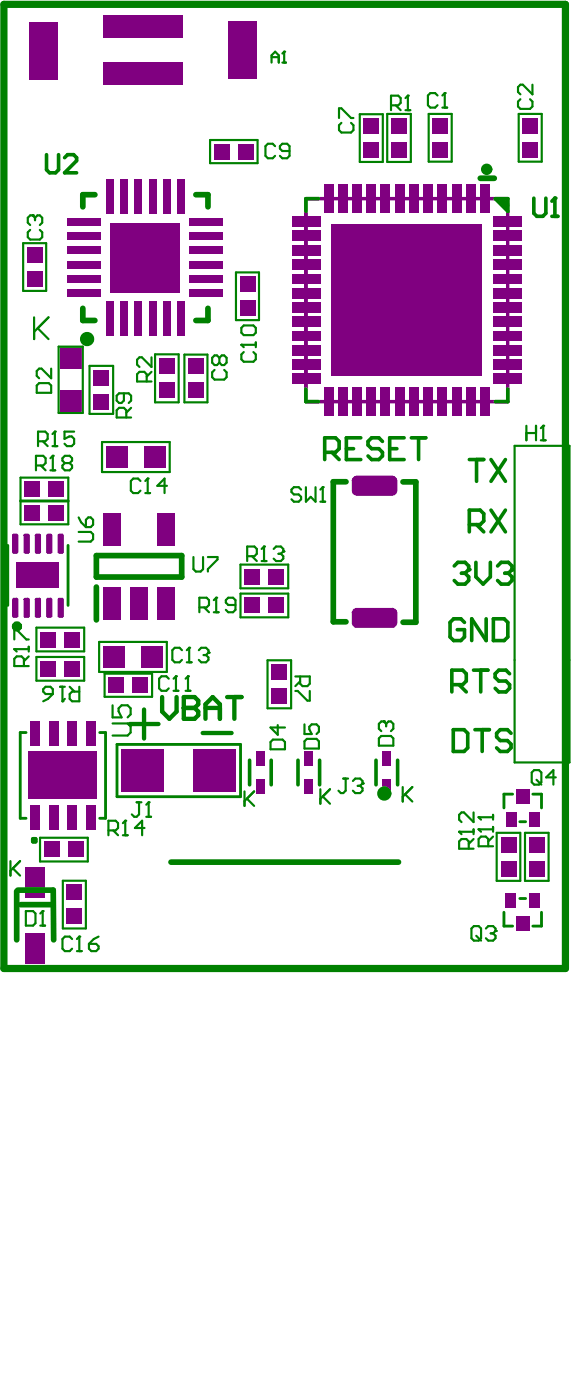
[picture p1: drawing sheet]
<svg xmlns="http://www.w3.org/2000/svg" width="67mm" height="163mm" viewBox="0 0 67 163" stroke-linecap="round" stroke-linejoin="round" font-family="sans-serif">
<g fill="#800080">
<path d="M43.5 31.1h7.7v7.7h-7.7z"/>
<path d="M1.9 71.7h.2zM1.9 71.7h.2l-.2 .2z"/>
<path d="M1.9 69.6v.2zM1.9 69.6l.2 .2h-.2z"/>
<path d="M1.4 69.8h.2zM1.5 69.7l.1-.1v.2h-.2z"/>
<path d="M1.6 71.7v.2zM1.4 71.7h.2v.2z"/>
<path d="M1.4 62.3h.2zM1.5 62.2l.1-.1v.2h-.2z"/>
<path d="M1.6 64.3v.2zM1.4 64.3h.2v.2z"/>
<path d="M1.9 64.3h.2zM1.9 64.3h.2l-.2 .2z"/>
<path d="M1.9 62.1v.2zM1.9 62.1l.2 .2h-.2z"/>
<path d="M7.2 71.7h.2zM7.2 71.7h.2l-.2 .2z"/>
<path d="M7.2 69.6v.2zM7.2 69.6l.2 .2h-.2z"/>
<path d="M6.7 69.8h.2zM6.8 69.7l.1-.1v.2h-.2z"/>
<path d="M6.9 71.7v.2zM6.7 71.7h.2v.2z"/>
<path d="M5.9 71.7h.2zM5.9 71.7h.2l-.2 .2z"/>
<path d="M5.9 69.6v.2zM5.9 69.6l.2 .2h-.2z"/>
<path d="M5.4 69.8h.2zM5.4 69.7l.2-.1v.2h-.2z"/>
<path d="M5.6 71.7v.2zM5.4 71.7h.2v.2z"/>
<path d="M4.6 71.7h.2zM4.6 71.7h.2l-.2 .2z"/>
<path d="M4.6 69.6v.2zM4.6 69.6l.2 .2h-.2z"/>
<path d="M4 69.8h.2zM4.1 69.7l.1-.1v.2h-.2z"/>
<path d="M4.2 71.7v.2zM4 71.7h.2v.2z"/>
<path d="M4 62.3h.2zM4.1 62.2l.1-.1v.2h-.2z"/>
<path d="M4.2 64.3v.2zM4 64.3h.2v.2z"/>
<path d="M4.6 64.3h.2zM4.6 64.3h.2l-.2 .2z"/>
<path d="M4.6 62.1v.2zM4.6 62.1l.2 .2h-.2z"/>
<path d="M5.4 62.3h.2zM5.4 62.2l.2-.1v.2h-.2z"/>
<path d="M5.6 64.3v.2zM5.4 64.3h.2v.2z"/>
<path d="M5.9 64.3h.2zM5.9 64.3h.2l-.2 .2z"/>
<path d="M5.9 62.1v.2zM5.9 62.1l.2 .2h-.2z"/>
<path d="M6.7 62.3h.2zM6.8 62.2l.1-.1v.2h-.2z"/>
<path d="M6.9 64.3v.2zM6.7 64.3h.2v.2z"/>
<path d="M7.2 64.3h.2zM7.2 64.3h.2l-.2 .2z"/>
<path d="M7.2 62.1v.2zM7.2 62.1l.2 .2h-.2z"/>
<path d="M3.3 71.7h.2zM3.3 71.7h.2l-.2 .2z"/>
<path d="M3.3 69.6v.2zM3.3 69.6l.2 .2h-.2z"/>
<path d="M2.7 69.8h.2zM2.8 69.7l.1-.1v.2h-.2z"/>
<path d="M2.9 71.7v.2zM2.7 71.7h.2v.2z"/>
<path d="M2.7 62.3h.2zM2.8 62.2l.1-.1v.2h-.2z"/>
<path d="M2.9 64.3v.2zM2.7 64.3h.2v.2z"/>
<path d="M3.3 64.3h.2zM3.3 64.3h.2l-.2 .2z"/>
<path d="M3.3 62.1v.2zM3.3 62.1l.2 .2h-.2z"/>
<path d="M41.5 72.5v.6zM40.9 72.5h.6v.6a.58 .58 0 0 1-.6-.6z"/>
<path d="M45.6 72.5h.6zM45.6 72.5h.6a.58 .58 0 0 1-.6 .6z"/>
<path d="M45.6 70.8v.5zM45.6 70.8a.58 .58 0 0 1 .6 .5h-.6z"/>
<path d="M40.9 71.3h.6zM41.1 70.9l.4-.1v.5h-.6z"/>
<path d="M41.5 57.1v.6zM40.9 57.1h.6v.6a.58 .58 0 0 1-.6-.6z"/>
<path d="M45.6 57.1h.6zM45.6 57.1h.6a.58 .58 0 0 1-.6 .6z"/>
<path d="M45.6 55.4v.6zM45.6 55.4a.58 .58 0 0 1 .6 .6h-.6z"/>
<path d="M40.9 56h.6zM41.1 55.6l.4-.2v.6h-.6z"/>
</g>
<g fill="#800080">
<path d="M1.6 69.6h.3l.2 .2v1.9l-.2 .2h-.3l-.2-.2v-1.9z" fill-rule="evenodd"/>
<path d="M1.6 62.1h.3l.2 .2v2l-.2 .2h-.3l-.2-.2v-2z" fill-rule="evenodd"/>
<path d="M7.8 103h1.7v1.8h-1.7z" fill-rule="evenodd"/>
<path d="M7.8 105.8h1.7v1.8h-1.7z" fill-rule="evenodd"/>
<path d="M7.9 98h1.8v1.8h-1.8z" fill-rule="evenodd"/>
<path d="M5.1 98h1.9v1.8h-1.9z" fill-rule="evenodd"/>
<path d="M5.7 83.9h1.1v2.9h-1.1z" fill-rule="evenodd"/>
<path d="M7.8 83.9h1.2v2.9h-1.2z" fill-rule="evenodd"/>
<path d="M7.5 77h1.8v1.7h-1.8z" fill-rule="evenodd"/>
<path d="M4.7 77h1.8v1.7h-1.8z" fill-rule="evenodd"/>
<path d="M6.9 69.6h.3l.2 .2v1.9l-.2 .2h-.3l-.2-.2v-1.9z" fill-rule="evenodd"/>
<path d="M5.6 69.6h.3l.2 .2v1.9l-.2 .2h-.3l-.2-.2v-1.9z" fill-rule="evenodd"/>
<path d="M4.2 69.6h.4l.2 .2v1.9l-.2 .2h-.4l-.2-.2v-1.9z" fill-rule="evenodd"/>
<path d="M4.2 62.1h.4l.2 .2v2l-.2 .2h-.4l-.2-.2v-2z" fill-rule="evenodd"/>
<path d="M5.6 62.1h.3l.2 .2v2l-.2 .2h-.3l-.2-.2v-2z" fill-rule="evenodd"/>
<path d="M6.9 62.1h.3l.2 .2v2l-.2 .2h-.3l-.2-.2v-2z" fill-rule="evenodd"/>
<path d="M5.6 56.1h1.9v1.8h-1.9z" fill-rule="evenodd"/>
<path d="M12.6 78.9h1.8v1.8h-1.8z" fill-rule="evenodd"/>
<path d="M12 75.2h2.6v2.6h-2.6z" fill-rule="evenodd"/>
<path d="M12 68.3h2v3.9h-2z" fill-rule="evenodd"/>
<path d="M10.9 43.1h1.8v1.8h-1.8z" fill-rule="evenodd"/>
<path d="M15.7 35.1h.8v4h-.8z" fill-rule="evenodd"/>
<path d="M14 35.1h.8v4h-.8z" fill-rule="evenodd"/>
<path d="M12.4 35.1h.8v4h-.8z" fill-rule="evenodd"/>
<path d="M12.4 20.9h.8v3.9h-.8z" fill-rule="evenodd"/>
<path d="M14 20.9h.8v3.9h-.8z" fill-rule="evenodd"/>
<path d="M15.7 20.9h.8v3.9h-.8z" fill-rule="evenodd"/>
<path d="M18.3 68.3h2v3.9h-2z" fill-rule="evenodd"/>
<path d="M18.5 41.7h1.8v1.9h-1.8z" fill-rule="evenodd"/>
<path d="M18.5 44.5h1.8v1.9h-1.8z" fill-rule="evenodd"/>
<path d="M20.6 35.1h.9v4h-.9z" fill-rule="evenodd"/>
<path d="M19 35.1h.8v4h-.8z" fill-rule="evenodd"/>
<path d="M19 20.9h.8v3.9h-.8z" fill-rule="evenodd"/>
<path d="M20.6 20.9h.9v3.9h-.9z" fill-rule="evenodd"/>
<path d="M27.9 35h1.8v1.8h-1.8z" fill-rule="evenodd"/>
<path d="M24.9 16.8h1.8v1.7h-1.8z" fill-rule="evenodd"/>
<path d="M27.7 16.8h1.8v1.7h-1.8z" fill-rule="evenodd"/>
<path d="M35.4 90.8h1v1.6h-1z" fill-rule="evenodd"/>
<path d="M31.6 77.4h1.8v1.8h-1.8z" fill-rule="evenodd"/>
<path d="M31.2 69.6h1.9v1.8h-1.9z" fill-rule="evenodd"/>
<path d="M41 21.5h1.1v3.3h-1.1z" fill-rule="evenodd"/>
<path d="M39.3 21.5h1.2v3.3h-1.2z" fill-rule="evenodd"/>
<path d="M37.7 21.5h1.1v3.3h-1.1z" fill-rule="evenodd"/>
<path d="M44.5 90.8h1v1.6h-1z" fill-rule="evenodd"/>
<path d="M47.6 21.5h1.1v3.3h-1.1z" fill-rule="evenodd"/>
<path d="M45.9 21.5h1.2v3.3h-1.2z" fill-rule="evenodd"/>
<path d="M45.5 16.5h1.8v1.9h-1.8z" fill-rule="evenodd"/>
<path d="M55.9 21.5h1.1v3.3h-1.1z" fill-rule="evenodd"/>
<path d="M54.2 21.5h1.2v3.3h-1.2z" fill-rule="evenodd"/>
<path d="M52.6 21.5h1.1v3.3h-1.1z" fill-rule="evenodd"/>
<path d="M58.8 104h1.2v1.7h-1.2z" fill-rule="evenodd"/>
<path d="M61.5 104h1.3v1.7h-1.3z" fill-rule="evenodd"/>
<path d="M58.3 97.4h1.8v1.9h-1.8z" fill-rule="evenodd"/>
<path d="M61.6 97.4h1.7v1.9h-1.7z" fill-rule="evenodd"/>
<path d="M60 91.9h1.6v1.7h-1.6z" fill-rule="evenodd"/>
<path d="M60.8 16.5h1.8v1.8h-1.8z" fill-rule="evenodd"/>
<path d="M7.8 93.8h1.2v2.8h-1.2z" fill-rule="evenodd"/>
<path d="M5.7 93.8h1.1v2.8h-1.1z" fill-rule="evenodd"/>
<path d="M4.7 73.6h1.8v1.7h-1.8z" fill-rule="evenodd"/>
<path d="M7.5 73.6h1.8v1.7h-1.8z" fill-rule="evenodd"/>
<path d="M5.6 58.8h1.9v1.8h-1.9z" fill-rule="evenodd"/>
<path d="M6.9 45.4h2.6v2.5h-2.6z" fill-rule="evenodd"/>
<path d="M6.9 40.5h2.6v2.5h-2.6z" fill-rule="evenodd"/>
<path d="M12 59.7h2v3.8h-2z" fill-rule="evenodd"/>
<path d="M12.4 52h2.5v2.5h-2.5z" fill-rule="evenodd"/>
<path d="M10.9 45.9h1.8v1.8h-1.8z" fill-rule="evenodd"/>
<path d="M18.3 59.7h2v3.8h-2z" fill-rule="evenodd"/>
<path d="M27.9 32.2h1.8v1.8h-1.8z" fill-rule="evenodd"/>
<path d="M26.6 2.5h3.3v6.7h-3.3z" fill-rule="evenodd"/>
<path d="M31.2 66.2h1.9v1.8h-1.9z" fill-rule="evenodd"/>
<path d="M35.4 87.4h1v1.7h-1z" fill-rule="evenodd"/>
<path d="M31.6 80.1h1.8v1.9h-1.8z" fill-rule="evenodd"/>
<path d="M37.7 45.1h1.1v3.3h-1.1z" fill-rule="evenodd"/>
<path d="M39.3 45.1h1.2v3.3h-1.2z" fill-rule="evenodd"/>
<path d="M41 45.1h1.1v3.3h-1.1z" fill-rule="evenodd"/>
<path d="M44.5 87.4h1v1.7h-1z" fill-rule="evenodd"/>
<path d="M45.9 45.1h1.2v3.3h-1.2z" fill-rule="evenodd"/>
<path d="M47.6 45.1h1.1v3.3h-1.1z" fill-rule="evenodd"/>
<path d="M45.5 13.8h1.8v1.8h-1.8z" fill-rule="evenodd"/>
<path d="M52.6 45.1h1.1v3.3h-1.1z" fill-rule="evenodd"/>
<path d="M54.2 45.1h1.2v3.3h-1.2z" fill-rule="evenodd"/>
<path d="M55.9 45.1h1.1v3.3h-1.1z" fill-rule="evenodd"/>
<path d="M58.3 100.2h1.8v1.9h-1.8z" fill-rule="evenodd"/>
<path d="M60 106.7h1.6v1.6h-1.6z" fill-rule="evenodd"/>
<path d="M61.5 94.6h1.3v1.6h-1.3z" fill-rule="evenodd"/>
<path d="M58.9 94.6h1.2v1.6h-1.2z" fill-rule="evenodd"/>
<path d="M61.6 100.2h1.7v1.9h-1.7z" fill-rule="evenodd"/>
<path d="M60.8 13.7h1.8v1.8h-1.8z" fill-rule="evenodd"/>
<path d="M2.9 108.7h2.4v3.5h-2.4z" fill-rule="evenodd"/>
<path d="M3.5 83.9h1.2v2.9h-1.2z" fill-rule="evenodd"/>
<path d="M10 83.9h1.1v2.9h-1.1z" fill-rule="evenodd"/>
<path d="M15.4 78.9h1.8v1.8h-1.8z" fill-rule="evenodd"/>
<path d="M16.5 75.2h2.5v2.6h-2.5z" fill-rule="evenodd"/>
<path d="M2.9 69.6h.4l.2 .2v1.9l-.2 .2h-.4l-.2-.2v-1.9z" fill-rule="evenodd"/>
<path d="M15.2 68.3h2v3.9h-2z" fill-rule="evenodd"/>
<path d="M2.9 62.1h.4l.2 .2v2l-.2 .2h-.4l-.2-.2v-2z" fill-rule="evenodd"/>
<path d="M2.9 56.1h1.8v1.8h-1.8z" fill-rule="evenodd"/>
<path d="M21.9 44.5h1.8v1.9h-1.8z" fill-rule="evenodd"/>
<path d="M21.9 41.7h1.8v1.9h-1.8z" fill-rule="evenodd"/>
<path d="M17.3 35.1h.9v4h-.9z" fill-rule="evenodd"/>
<path d="M7.8 32.1h4v.8h-4z" fill-rule="evenodd"/>
<path d="M7.8 30.4h4v.8h-4z" fill-rule="evenodd"/>
<path d="M7.8 28.7h4v.9h-4z" fill-rule="evenodd"/>
<path d="M22 28.7h4v.9h-4z" fill-rule="evenodd"/>
<path d="M22 30.4h4v.8h-4z" fill-rule="evenodd"/>
<path d="M22 32.1h4v.8h-4z" fill-rule="evenodd"/>
<path d="M3.2 28.8h1.7v1.8h-1.7z" fill-rule="evenodd"/>
<path d="M7.8 25.4h4v.8h-4z" fill-rule="evenodd"/>
<path d="M17.3 20.9h.9v3.9h-.9z" fill-rule="evenodd"/>
<path d="M22 25.4h4v.8h-4z" fill-rule="evenodd"/>
<path d="M12.1 7.2h9.2v2.7h-9.2z" fill-rule="evenodd"/>
<path d="M12.1 1.8h9.2v2.7h-9.2z" fill-rule="evenodd"/>
<path d="M29.8 90.8h1v1.6h-1z" fill-rule="evenodd"/>
<path d="M28.5 69.6h1.8v1.8h-1.8z" fill-rule="evenodd"/>
<path d="M41.5 70.8h4.1l.6 .5v1.2l-.6 .6h-4.1l-.6-.6v-1.2z" fill-rule="evenodd"/>
<path d="M41.5 55.4h4.1l.6 .6v1.1l-.6 .6h-4.1l-.6-.6v-1.1z" fill-rule="evenodd"/>
<path d="M34 41.9h3.3v1.1h-3.3z" fill-rule="evenodd"/>
<path d="M34 43.5h3.3v1.2h-3.3z" fill-rule="evenodd"/>
<path d="M34 35.2h3.3v1.2h-3.3z" fill-rule="evenodd"/>
<path d="M34 36.9h3.3v1.1h-3.3z" fill-rule="evenodd"/>
<path d="M34 38.5h3.3v1.2h-3.3z" fill-rule="evenodd"/>
<path d="M34 28.5h3.3v1.2h-3.3z" fill-rule="evenodd"/>
<path d="M34 30.2h3.3v1.2h-3.3z" fill-rule="evenodd"/>
<path d="M34 31.9h3.3v1.1h-3.3z" fill-rule="evenodd"/>
<path d="M50.9 21.5h1.2v3.3h-1.2z" fill-rule="evenodd"/>
<path d="M49.2 21.5h1.2v3.3h-1.2z" fill-rule="evenodd"/>
<path d="M44.3 21.5h1.1v3.3h-1.1z" fill-rule="evenodd"/>
<path d="M42.6 21.5h1.2v3.3h-1.2z" fill-rule="evenodd"/>
<path d="M34 25.2h3.3v1.2h-3.3z" fill-rule="evenodd"/>
<path d="M50.3 16.5h1.8v1.8h-1.8z" fill-rule="evenodd"/>
<path d="M42.3 16.6h1.8v1.8h-1.8z" fill-rule="evenodd"/>
<path d="M42.3 13.8h1.8v1.8h-1.8z" fill-rule="evenodd"/>
<path d="M57.4 43.5h3.3v1.2h-3.3z" fill-rule="evenodd"/>
<path d="M57.4 41.9h3.3v1.1h-3.3z" fill-rule="evenodd"/>
<path d="M57.4 38.5h3.3v1.2h-3.3z" fill-rule="evenodd"/>
<path d="M57.4 36.9h3.3v1.1h-3.3z" fill-rule="evenodd"/>
<path d="M57.4 35.2h3.3v1.2h-3.3z" fill-rule="evenodd"/>
<path d="M57.4 31.9h3.3v1.1h-3.3z" fill-rule="evenodd"/>
<path d="M57.4 30.2h3.3v1.2h-3.3z" fill-rule="evenodd"/>
<path d="M57.4 28.5h3.3v1.2h-3.3z" fill-rule="evenodd"/>
<path d="M57.4 25.2h3.3v1.2h-3.3z" fill-rule="evenodd"/>
<path d="M2.9 100.9h2.4v3.6h-2.4z" fill-rule="evenodd"/>
<path d="M10 93.8h1.1v2.8h-1.1z" fill-rule="evenodd"/>
<path d="M3.5 93.8h1.2v2.8h-1.2z" fill-rule="evenodd"/>
<path d="M1.9 65.5h5v3h-5z" fill-rule="evenodd"/>
<path d="M2.9 58.8h1.8v1.8h-1.8z" fill-rule="evenodd"/>
<path d="M16.8 52h2.5v2.5h-2.5z" fill-rule="evenodd"/>
<path d="M12.9 25.9h8v8.1h-8z" fill-rule="evenodd"/>
<path d="M7.8 33.7h4v.9h-4z" fill-rule="evenodd"/>
<path d="M7.8 27.1h4v.8h-4z" fill-rule="evenodd"/>
<path d="M22 27.1h4v.8h-4z" fill-rule="evenodd"/>
<path d="M22 33.7h4v.9h-4z" fill-rule="evenodd"/>
<path d="M3.2 31.6h1.7v1.8h-1.7z" fill-rule="evenodd"/>
<path d="M3.4 2.6h3.4v6.6h-3.4z" fill-rule="evenodd"/>
<path d="M28.5 66.2h1.8v1.8h-1.8z" fill-rule="evenodd"/>
<path d="M29.8 87.4h1v1.7h-1z" fill-rule="evenodd"/>
<path d="M34 40.2h3.3v1.2h-3.3z" fill-rule="evenodd"/>
<path d="M42.6 45.1h1.2v3.3h-1.2z" fill-rule="evenodd"/>
<path d="M44.3 45.1h1.1v3.3h-1.1z" fill-rule="evenodd"/>
<path d="M49.2 45.1h1.2v3.3h-1.2z" fill-rule="evenodd"/>
<path d="M50.9 45.1h1.2v3.3h-1.2z" fill-rule="evenodd"/>
<path d="M34 26.9h3.3v1.1h-3.3z" fill-rule="evenodd"/>
<path d="M34 33.5h3.3v1.2h-3.3z" fill-rule="evenodd"/>
<path d="M50.3 13.7h1.8v1.8h-1.8z" fill-rule="evenodd"/>
<path d="M57.4 40.2h3.3v1.2h-3.3z" fill-rule="evenodd"/>
<path d="M57.4 33.5h3.3v1.2h-3.3z" fill-rule="evenodd"/>
<path d="M57.4 26.9h3.3v1.1h-3.3z" fill-rule="evenodd"/>
<path d="M14.1 87.2h4.9v5h-4.9z" fill-rule="evenodd"/>
<path d="M3.3 87.5h8v5.5h-8z" fill-rule="evenodd"/>
<path d="M22.5 87.2h4.9v5h-4.9z" fill-rule="evenodd"/>
<path d="M38.6 26.1h17.5v17.7h-17.5z" fill-rule="evenodd"/>
</g>
<path d="M35.6 23.1h23.5v23.7h-23.5z" fill="none" stroke="#800080" stroke-width=".42"/>
<path d="M.9 63.5v7M7.9 63.5v7M3 85.3h-.6v10h.6M11.6 85.3h.7v10h-.7M13.6 86.7h14.4v6h-14.4zM59.6 92.5h-1v1.6M60.5 95.7h.7M62 92.5h1v1.6M58.6 106.2v1.6h1M60.5 104.6h.7M63 106.2v1.6h-1" fill="none" stroke="#008000" stroke-width=".33"/>
<g fill="none" stroke="#008000" stroke-width=".25">
<path d="M24.4 16.3h5.6v2.7h-5.6zM31.6 7.3v-.9l.4-.4 .4 .4v.9M31.6 6.7h.8M32 17l-.3-.3h-.5l-.3 .3v1.1l.3 .3h.5l.3-.3M32.9 7.3h.4M33.1 6h.1M33.1 6v1.3M33.1 6l-.2 .2M33.7 17.6h-.9l-.2-.3v-.3l.2-.3h.6l.3 .3v1.1l-.3 .3h-.6l-.2-.3M39.4 13.7v-1.1h.3l1.1 1.1h.3M39.7 14.3l-.3 .3v.5l.3 .3h1.1l.3-.3v-.5l-.3-.3M41.9 13.3h2.6v5.6h-2.6z"/>
<path d="M45.1 13.3h2.7v5.6h-2.7zM45.5 12.3h.8l.3-.3v-.6l-.3-.3h-.8v1.7M46.1 12.3l.5 .5M47.2 12.8h.5M47.5 11.1h.1M47.5 11.1v1.7M47.5 11.1l-.3 .3M49.9 13.3h2.7v5.5h-2.7zM50.9 11.1l-.3-.3h-.5l-.3 .3v1.1l.3 .3h.5l.3-.3M51.5 12.5h.5M51.8 10.8h.1M51.8 10.8v1.7"/>
<path d="M51.8 10.8l-.3 .3M60.4 13.3h2.6v5.5h-2.6zM60.6 11.5l-.3 .3v.6l.3 .3h1.1l.3-.3v-.6l-.3-.3M62 9.9v1.1l-1.2-1.1h-.2l-.3 .2v.6l.3 .3M2.7 28.3h2.7v5.6h-2.7zM4 36.9v2.6M4.4 38.2l1.2 1.3M5.6 36.9l-1.6 1.7M27.5 31.7h2.6v5.6h-2.6zM28.4 37.9h1.1l.3 .3v.5l-.3 .3h-1.1l-.3-.3v-.5zM29.8 39.9v.5M2.4 55.6h5.5v5.4h-5.5z"/>
<path d="M2.4 58.3h5.5M2.4 58.4h5.5M4.2 54.2h.8l.3-.3v-.6l-.3-.2h-.8v1.7M4.4 51.4h.9l.2-.3v-.6l-.2-.3h-.9v1.7M4.6 44.6h1.1l.3 .3v.8h-1.7v-.8zM4.7 54.2l.6 .6M5 51.4l.5 .5M5.9 54.8h.5M6 42.9v1.1l-1.2-1.1h-.2l-.3 .3v.6l.3 .2M6.1 51.9h.6M6.1 53.1h.1M6.1 53.1v1.7"/>
<path d="M6.1 53.1l-.2 .2M6.4 50.2h.1M6.4 50.2v1.7M6.4 50.2l-.3 .3M6.8 40.4h2.8v7.7h-2.8zM7.5 53.9l-.2-.3v-.3l.2-.2h.6l.3 .2v.3l-.3 .3M7.5 53.9l-.2 .3v.3l.2 .3h.6l.3-.3v-.3l-.3-.3M7.5 53.9h.6M8.6 50.2h-1.1v.9l.6-.3h.2l.3 .3v.6l-.3 .2h-.5l-.3-.2M10.4 42.6h2.8v5.6h-2.8zM11.9 51.5h7.8v3.5h-7.8zM14.4 45.8v.8l-.3 .3h-.2l-.3-.3v-.5l.3-.3h1.1l.3 .3v.5l-.3 .3"/>
<path d="M14.7 48.6v-.8l-.3-.3h-.5l-.3 .3v.8h1.7M15.3 47.5l-.6 .5M16.3 56l-.2-.3h-.6l-.3 .3v1.1l.3 .3h.6l.2-.3M16.9 57.4h.6M17.1 44.4v-.8l-.3-.3h-.6l-.3 .3v.8h1.7M17.2 55.7h.1M17.2 55.7v1.7M17.2 55.7l-.3 .3M17.6 41.6v1.1l-1.1-1.1h-.3l-.3 .3v.5l.3 .3M17.6 43.3l-.5 .6M18 41.2h2.8v5.6h-2.8zM19.4 56.6h-1.1l.8-.9v1.7"/>
<path d="M21.5 41.3h2.6v5.5h-2.6zM25 43.1l-.3 .2v.6l.3 .3h1.1l.3-.3v-.6l-.3-.2M25.5 41.7l-.3-.3h-.2l-.3 .3v.5l.3 .3h.2l.3-.3M25.5 41.7l.3-.3h.3l.3 .3v.5l-.3 .3h-.3l-.3-.3M25.5 41.7v.5M28.1 40.1h.1M28.1 40.1h1.7M28.1 40.1l.3 .3M28.4 41l-.3 .3v.5l.3 .3h1.1l.3-.3v-.5l-.3-.3M35 57l-.2-.3h-.6l-.3 .3v.3l.3 .3h.6l.2 .2v.3l-.2 .3h-.6l-.3-.3M35.6 56.7v1.7l.6-.6 .5 .6v-1.7M37.3 58.4h.5"/>
<path d="M37.6 56.7h.1M37.6 56.7v1.7M37.6 56.7l-.3 .3M59.9 51.9h6.4v36.9h-6.4zM61.3 49.6v1.7M61.3 50.4h1.1M62.4 49.6v1.7M62.9 51.3h.6M63.2 49.6h.1M63.2 49.6v1.7M63.2 49.6l-.3 .2M1.7 75.6h.1"/>
<path d="M1.7 74.4v-1.1h.2l1.2 1.1h.2M1.7 75.6l.2 .3M1.7 75.6h1.6M2.8 77.5v-.8l-.3-.3h-.6l-.2 .3v.8h1.6M3.3 76.4l-.5 .6M3.3 75.3v.6M4.2 76.5h5.6v2.7h-5.6zM4.2 73.1h5.6v2.7h-5.6zM5.3 80h.6l.2 .2v.6h-.8l-.3-.3v-.3zM7 80h.5M7.3 80v1.6M8.1 80l.6 .5"/>
<path d="M9.2 80v1.6h-.8l-.3-.2v-.6l.3-.3h.8M11.5 74.7h7.9v3.5h-7.9zM12.2 78.4h5.5v2.7h-5.5zM19.6 79l-.2-.3h-.6l-.3 .3v1.1l.3 .3h.6l.2-.3M20.5 78.7h.1M20.5 78.7v1.7M20.5 78.7l-.3 .3M21.2 75.7l-.3-.3h-.6l-.2 .3v1.1l.2 .3h.6l.3-.3M21.7 77.1h.6M21.9 78.7h.1M21.9 78.7v1.7M21.9 78.7l-.3 .3"/>
<path d="M22 75.4h.1M22 75.4v1.7M22 75.4l-.3 .3M22.5 64.8v1.5l.3 .2h.5l.3-.2v-1.5M23.1 75.7l.3-.3h.6l.3 .3v.3M23.7 76.3h.3M24 76.3l.3 .2v.3l-.3 .3h-.6l-.3-.3M24.2 64.8h1.1v.3l-1.1 1.2v.2M24.3 76h.1M24.3 76l-.3 .3M28 65.7h5.5v2.8h-5.5zM28 69.1h5.5v2.8h-5.5z"/>
<path d="M28.8 64.8h.8l.3-.3v-.6l-.3-.3h-.8v1.7M29.3 64.8l.6 .5M30.4 65.3h.6M30.7 63.6h.1M30.7 63.6l-.3 .3M30.7 63.6v1.7M31.1 76.9h2.8v5.6h-2.8zM31.8 63.9l.3-.3h.6l.3 .3v.3M32.4 64.5h.3M32.7 64.5l.3 .3v.2l-.3 .3h-.6l-.3-.3M33 64.2h.1M33 64.2l-.3 .3"/>
<path d="M34.4 78.8h1.6v.8l-.2 .3h-.6l-.3-.3v-.8M34.9 79.3l-.5 .6M4.7 97.5h5.5v2.8h-5.5zM6.1 80.8l-.5 .6-.6 .2M7.3 81.6h.1M7.5 81.4l-.2 .2M12.6 96.7h.9l.2-.3v-.6l-.2-.3h-.9v1.7M13.1 84.2h1.7l.4 .4v.7l-.4 .3h-1.7M13.1 82.1v1.4h1l-.3-.7v-.3l.3-.4h.7l.4 .4v.7l-.4 .3M13.2 96.7l.5 .5M14.3 97.2h.6M14.6 95.5h.1"/>
<path d="M14.6 95.5v1.7M14.6 95.5l-.3 .3M16.8 96.4h-1.1l.8-.9v1.7M20.2 80.4h.6M21.6 80.4h.6M28.5 92.1v1.7M28.7 93l.9 .8M29.6 92.1l-1.1 1.2M31.8 86.1h1.1l.3 .3v.8h-1.7v-.8zM32.3 84.4v1.1l-.8-.8h1.7M34.4 80.4h.2l1.2 1.2h.2v-1.2M35.4 84.3v1.2h.9l-.3-.6v-.3l.3-.3h.5l.3 .3v.6l-.3 .3"/>
<path d="M35.7 86h1.1l.3 .3v.8h-1.7v-.8zM37.3 91.9v1.7M37.6 92.7l.8 .9M38.4 91.9l-1.1 1.1M39.9 90.6h.6M40.2 90.6v1.4l-.3 .3h-.2l-.3-.3M41.1 90.9l.2-.3h.6l.3 .3v.3M41.6 91.5h.3M41.9 91.5l.3 .3v.2l-.3 .3h-.6l-.2-.3M42.2 91.2h.1M42.2 91.2l-.3 .3M44.4 85.7h1.1l.3 .3v.8h-1.7v-.8z"/>
<path d="M44.6 84h.1M44.6 84h-.2l-.3 .3v.5l.3 .3M44.6 84l.3 .3M44.9 84.3l.3-.3h.3l.3 .3v.5l-.3 .3M44.9 84.3v.3M46.9 91.6v1.7M47.1 92.5l.9 .8M48 91.6l-1.1 1.2M53.4 96.8h.1M53.4 96.8l.3 .3M53.4 96.8h1.7M54.5 98.8v-.8l-.2-.3h-.6l-.3 .3v.8h1.7"/>
<path d="M55.1 94.6v1.1l-1.1-1.1h-.3l-.3 .3v.5l.3 .3M55.1 97.7l-.6 .5M55.1 96.6v.5M55.7 96.5h.1M55.7 95.1h.1M55.7 96.5l.3 .3M55.7 96.5h1.7M55.7 95.1h1.7M55.7 95.1l.3 .3M56.8 98.5v-.8l-.3-.3h-.5l-.3 .3v.8h1.7M57.4 97.4l-.6 .6M57.4 94.9v.5"/>
<path d="M57.4 96.3v.5M57.8 97h2.7v5.5h-2.7zM61.1 97h2.7v5.5h-2.7zM62.2 89.7h.5l.3 .2v1.2l-.3 .2h-.5l-.3-.2v-1.2zM62.4 90.8l.6 .5M64.7 90.5h-1.1l.8-.8v1.6M1.2 100.2v1.7M1.5 101.1l.8 .8M2.3 100.2l-1.1 1.2M3 106.1h.8l.3 .2v1.2l-.3 .3h-.8zM4.7 107.8h.5M5 106.1h.1"/>
<path d="M5 106.1v1.7M5 106.1l-.3 .2M7.3 102.5h2.7v5.6h-2.7zM8.4 109.3l-.3-.3h-.6l-.2 .3v1.1l.2 .3h.6l.3-.3M8.9 110.7h.6M9.2 109h.1M9.2 109v1.7M9.2 109l-.3 .3M10.3 109.9h.9l.3 .3v.2l-.3 .3h-.6l-.3-.3zM11.5 109l-.6 .3-.6 .6"/>
</g>
<path d="M9.6 35.9v1.4h1.4M11 22.7h-1.4v1.4M22.8 22.7h1.4v1.4M24.2 35.9v1.4h-1.4M40.3 56.1h-1.5v16.3h1.5M46.9 56.1h1.5v16.3h-1.5M11.2 64.7h9.9v2.5h-9.9zM11.2 68.3v3.9M1.9 103.8v5.6M2.1 103.6h4.1v5.8M2.4 105.3h3.8M19.9 100.4h26.5" fill="none" stroke="#008000" stroke-width=".66"/>
<g fill="none" stroke="#008000" stroke-width=".42">
<path d="M5.4 18v1.8l.4 .3h.7l.3-.3v-1.8M7.5 18.4l.4-.4h.7l.3 .4v.3l-1.4 1.4h1.4M37 23.1h-1.4v1.5M57.6 23.1h1.5v1.5zM62.1 23.1v1.7l.4 .4h.7l.3-.4v-1.7M64.2 25.2h.7M64.6 23.1v2.1M35.6 45.3v1.5h1.4M37.8 52.7h1.2l.5-.5v-.8l-.5-.4h-1.2v2.5M38.6 52.7l.9 .8M40.3 52.2h.8M42 51h-1.7v2.5h1.7"/>
<path d="M44.5 51.4l-.4-.4h-.9l-.4 .4v.4l.4 .4h.9l.4 .5v.4l-.4 .4h-.9l-.4-.4M45.3 52.2h.9M47 51h-1.7v2.5h1.7M47.9 51h1.6M48.7 51v2.5M59.1 45.3v1.5h-1.5M29 88.5v2.9M31.6 88.5v2.9M34.7 88.5v2.9M37.2 88.5v2.9M43.8 88.5v2.9M46.3 88.5v2.9"/>
</g>
<path d="M55.9 20.8h1.6M58.4 23.3l.5 .6" fill="none" stroke="#008000" stroke-width=".67"/>
<path d="M.5 .5h65.3v112.3h-65.3z" fill="none" stroke="#008000" stroke-width=".84"/>
<path d="M3.8 97.7h.3v.3h-.3zM15.1 84.3h3.3M16.8 82.6v3.4" fill="none" stroke="#008000" stroke-width=".5"/>
<circle cx="64.6" cy="23.1" r=".21" fill="#008000"/>
<g fill="none" stroke="#008000" stroke-width=".42">
<path d="M64.6 23.1l-.4 .3M54.6 53.5h1.7M55.5 53.5v2.5M57.1 59.4l1.7 2.5M57.1 53.5l1.7 2.5M58.8 59.4l-1.7 2.5M58.8 53.5l-1.7 2.5M52.6 79.7h1.2l.5-.4v-.9l-.5-.4h-1.2v2.6M53.4 79.7l.9 .9M54.6 61.1h1.3l.4-.4v-.9l-.4-.4h-1.3v2.5M55.1 78h1.7M55.5 61.1l.8 .8"/>
<path d="M55.9 78v2.6M59.3 78.4l-.4-.4h-.9l-.4 .4v.5l.4 .4h.9l.4 .4v.4l-.4 .5h-.9l-.4-.5"/>
</g>
<g fill="none" stroke="#008000" stroke-width=".25">
<path d="M3.5 26.8l-.3 .2v.6l.3 .3h1.1l.3-.3v-.6l-.3-.2M3.8 25.1h.1M3.8 25.1h-.3l-.3 .3v.5l.3 .3M3.8 25.1l.3 .3M4.1 25.4l.3-.3h.2l.3 .3v.5l-.3 .3M4.1 25.4v.2M9.2 61.9h1.4l.2 .3v.6l-.2 .3h-1.4M9.2 60.2l.2 .6 .6 .6M10.3 60.2h.3l.2 .3v.6l-.2 .3h-.6v-.9zM23.2 70.7h.8l.3-.3v-.5l-.3-.3h-.8v1.7M23.8 70.7l.5 .6M24.9 71.3h.5"/>
<path d="M25.2 69.6h.1M25.2 69.6l-.3 .3M25.2 69.6v1.7M27.4 70.4h-.8l-.3-.3v-.2l.3-.3h.5l.3 .3v1.1l-.3 .3h-.5l-.3-.3M15.9 93.4h.6M16.2 93.4v1.4l-.3 .3h-.3l-.3-.3M17 95.1h.6M17.3 93.4h.1M17.3 93.4v1.7M17.3 93.4l-.3 .3M55.1 107.8h.6l.3 .3v1.1l-.3 .3h-.6l-.2-.3v-1.1zM55.4 108.9l.6 .6"/>
<path d="M56.5 108.1l.3-.3h.6l.3 .3v.3M57.1 108.7h.3M57.4 108.7l.3 .2v.3l-.3 .3h-.6l-.3-.3M57.7 108.4h.1M57.7 108.4l-.3 .3"/>
</g>
<path d="M18.9 81.1v1.7l.8 .9 .8-.9v-1.7M21.4 81.1v2.6h1.2l.5-.4v-.5l-.5-.4h-1.2M23.6 85.3h3.3" fill="none" stroke="#008000" stroke-width=".5"/>
<circle cx="21.4" cy="82.4" r=".25" fill="#008000"/>
<path d="M21.4 81.1h1.2l.5 .5v.4l-.5 .4h-1.2M23.9 82.4h1.7M23.9 83.7v-1.7l.8-.9 .9 .9v1.7M26.4 81.1h1.7M27.3 81.1v2.6" fill="none" stroke="#008000" stroke-width=".5"/>
<path d="M52.9 65.9l.4-.4h.8l.4 .4v.4M54 72.5l-.4-.5h-.8l-.4 .5v1.7l.4 .4h.8l.4-.4v-.9h-.8M56.6 72v2.6l-1.7-2.6v2.6M57.4 72h1.3l.4 .5v1.7l-.4 .4h-1.3zM52.7 84.9h1.3l.4 .5v1.7l-.4 .4h-1.3zM55.3 84.9h1.6M56.1 84.9v2.6M59.5 85.4l-.5-.5h-.8l-.4 .5v.4l.4 .4h.8l.5 .4v.5l-.5 .4h-.8l-.4-.4" fill="none" stroke="#008000" stroke-width=".42"/>
<circle cx="54.5" cy="66.3" r=".21" fill="#008000"/>
<path d="M53.7 66.7h.4M54.1 66.7l.4 .5v.4l-.4 .4h-.8l-.4-.4M54.5 66.3l-.4 .4M55.4 65.5v1.7l.8 .8 .9-.8v-1.7M57.9 65.9l.4-.4h.9l.4 .4v.4" fill="none" stroke="#008000" stroke-width=".42"/>
<circle cx="59.6" cy="66.3" r=".21" fill="#008000"/>
<path d="M58.7 66.7h.5M59.2 66.7l.4 .5v.4l-.4 .4h-.9l-.4-.4M59.6 66.3l-.4 .4" fill="none" stroke="#008000" stroke-width=".42"/>
<g fill="none" stroke="#008000" stroke-width=".66">
<circle cx="56.6" cy="19.7" r=".33"/>
<circle cx="2" cy="72.9" r=".27"/>
</g>
<g fill="none" stroke="#008000" stroke-width=".83">
<circle cx="10.1" cy="39.5" r=".41"/>
<circle cx="44.7" cy="92.4" r=".41"/>
</g>
</svg>
